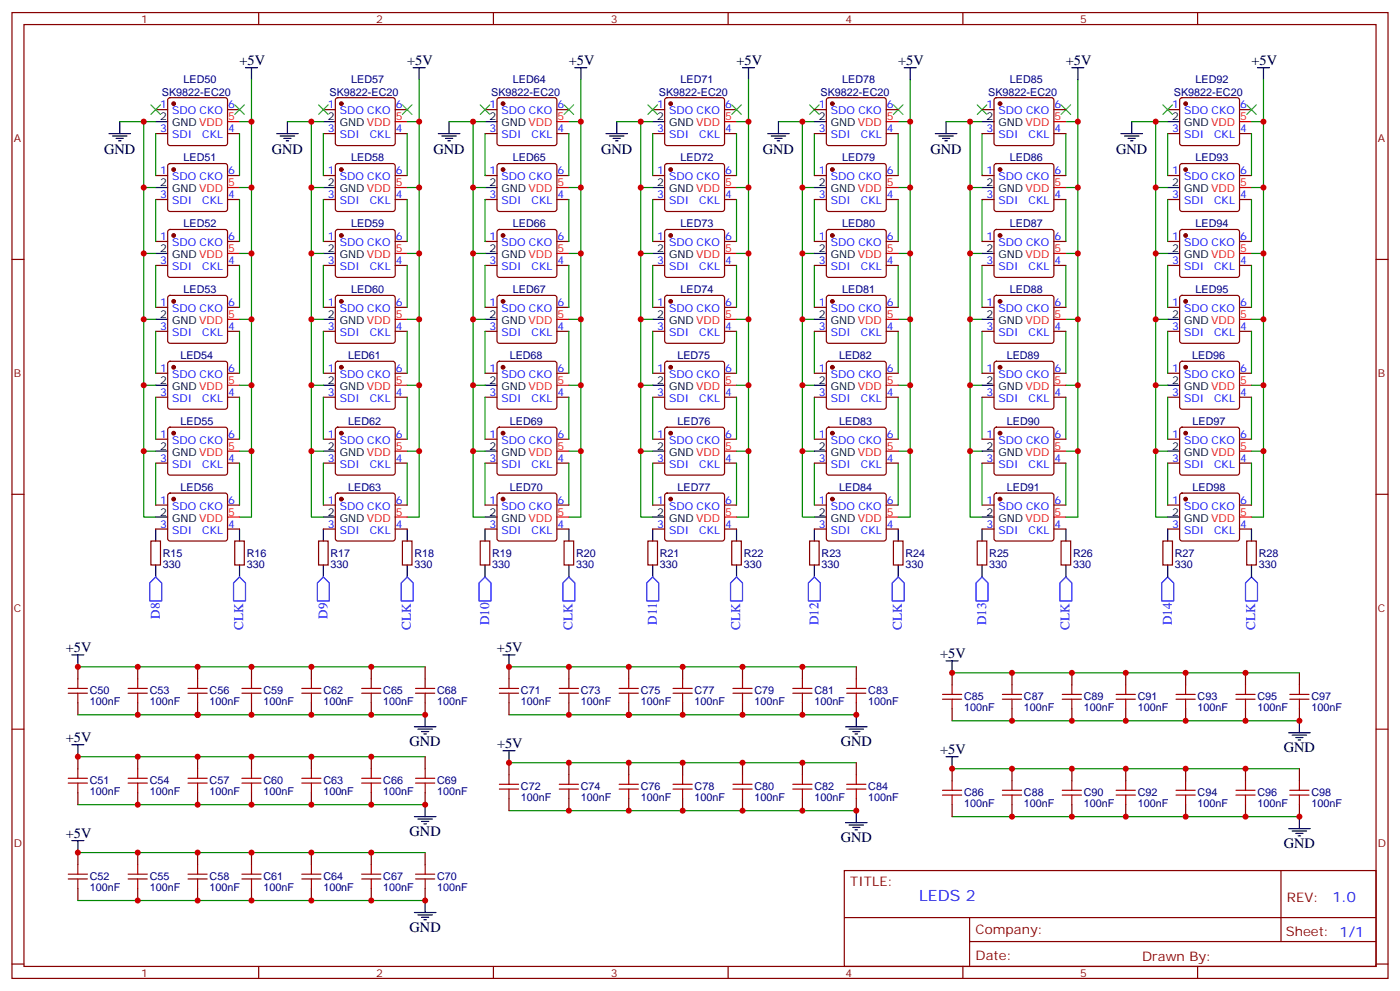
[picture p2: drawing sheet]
<svg xmlns="http://www.w3.org/2000/svg" width="412mm" height="292mm" viewBox="0 0 412 292" stroke-linecap="round" stroke-linejoin="round" font-family="sans-serif">
<defs><g id="words">
<text font-size="4.6" fill="#00f" x="270.8" y="265.3">LEDS 2</text>
<g font-size="4.2">
<text x="70.6" y="19.2">+5V</text>
<text x="119.9" y="19.2">+5V</text>
<text x="167.6" y="19.2">+5V</text>
<text x="217" y="19.2">+5V</text>
<text x="264.6" y="19.2">+5V</text>
<text x="314" y="19.2">+5V</text>
<text x="368.7" y="19.2">+5V</text>
<text x="30.7" y="45.4">GND</text>
<text x="80.1" y="45.4">GND</text>
<text x="127.7" y="45.4">GND</text>
<text x="177.1" y="45.4">GND</text>
<text x="224.7" y="45.4">GND</text>
<text x="274.1" y="45.4">GND</text>
<text x="328.8" y="45.4">GND</text>
<text x="19.4" y="192.1">+5V</text>
<text x="146.4" y="192.1">+5V</text>
<text x="276.9" y="193.9">+5V</text>
<text x="19.4" y="218.5">+5V</text>
<text x="120.6" y="219.6">GND</text>
<text x="146.4" y="220.3">+5V</text>
<text x="247.6" y="219.6">GND</text>
<text x="378.2" y="221.4">GND</text>
<text x="276.9" y="222.1">+5V</text>
<text x="19.4" y="246.8">+5V</text>
<text x="120.7" y="246.1">GND</text>
<text x="247.7" y="247.8">GND</text>
<text x="378.2" y="249.6">GND</text>
<text x="120.7" y="274.3">GND</text>
</g>
<text font-size="4.2" fill="#00f" x="392.5" y="265.6">1.0</text>
<g font-size="3.9" fill="#00f">
<text x="47.1" y="182.2" transform="rotate(-90 47.1 182.2)">D8</text>
<text x="71.6" y="185.4" transform="rotate(-90 71.6 185.4)">CLK</text>
<text x="96.5" y="182.2" transform="rotate(-90 96.5 182.2)">D9</text>
<text x="121" y="185.4" transform="rotate(-90 121 185.4)">CLK</text>
<text x="144.1" y="184.1" transform="rotate(-90 144.1 184.1)">D10</text>
<text x="168.6" y="185.4" transform="rotate(-90 168.6 185.4)">CLK</text>
<text x="193.5" y="184" transform="rotate(-90 193.5 184)">D11</text>
<text x="218" y="185.4" transform="rotate(-90 218 185.4)">CLK</text>
<text x="241.1" y="184.1" transform="rotate(-90 241.1 184.1)">D12</text>
<text x="265.6" y="185.4" transform="rotate(-90 265.6 185.4)">CLK</text>
<text x="290.5" y="184.1" transform="rotate(-90 290.5 184.1)">D13</text>
<text x="315" y="185.4" transform="rotate(-90 315 185.4)">CLK</text>
<text x="345.2" y="184.1" transform="rotate(-90 345.2 184.1)">D14</text>
<text x="369.7" y="185.4" transform="rotate(-90 369.7 185.4)">CLK</text>
</g>
<g font-size="3.9" fill="#800">
<text x="250.5" y="260.9">TITLE:</text>
<text x="379.1" y="265.6">REV:</text>
<text x="287.4" y="275.1">Company:</text>
<text x="378.7" y="275.7">Sheet: 1/1</text>
<text x="287.4" y="282.8">Date:</text>
<text x="336.4" y="282.8">Drawn By:</text>
</g>
<g font-size="3.2" fill="#800">
<text x="41.6" y="6.7">1</text>
<text x="110.8" y="6.7">2</text>
<text x="179.9" y="6.7">3</text>
<text x="249.1" y="6.7">4</text>
<text x="318.2" y="6.7">5</text>
<text x="4.1" y="41.8">A</text>
<text x="405.9" y="41.8">A</text>
<text x="4.1" y="110.9">B</text>
<text x="405.9" y="110.9">B</text>
<text x="4.1" y="180.1">C</text>
<text x="405.9" y="180.1">C</text>
<text x="4.1" y="249.2">D</text>
<text x="405.9" y="249.2">D</text>
<text x="41.6" y="287.5">1</text>
<text x="110.8" y="287.5">2</text>
<text x="179.9" y="287.5">3</text>
<text x="249.1" y="287.5">4</text>
<text x="318.2" y="287.5">5</text>
</g>
<g font-size="3.2" fill="#000080">
<text x="47.7" y="28.2">SK9822-EC20</text>
<text x="54.1" y="24.6">LED50</text>
<text x="97.1" y="28.2">SK9822-EC20</text>
<text x="103.5" y="24.6">LED57</text>
<text x="144.7" y="28.2">SK9822-EC20</text>
<text x="151.1" y="24.6">LED64</text>
<text x="194.1" y="28.2">SK9822-EC20</text>
<text x="200.5" y="24.6">LED71</text>
<text x="241.7" y="28.2">SK9822-EC20</text>
<text x="248.1" y="24.6">LED78</text>
<text x="291.1" y="28.2">SK9822-EC20</text>
<text x="297.5" y="24.6">LED85</text>
<text x="345.8" y="28.2">SK9822-EC20</text>
<text x="352.2" y="24.6">LED92</text>
<text x="54.1" y="47.5">LED51</text>
<text x="103.5" y="47.5">LED58</text>
<text x="151.1" y="47.5">LED65</text>
<text x="200.5" y="47.5">LED72</text>
<text x="248.1" y="47.5">LED79</text>
<text x="297.5" y="47.5">LED86</text>
<text x="352.2" y="47.5">LED93</text>
<text x="54.1" y="66.9">LED52</text>
<text x="103.5" y="66.9">LED59</text>
<text x="151.1" y="66.9">LED66</text>
<text x="200.5" y="66.9">LED73</text>
<text x="248.1" y="66.9">LED80</text>
<text x="297.5" y="66.9">LED87</text>
<text x="352.2" y="66.9">LED94</text>
<text x="54.1" y="86.3">LED53</text>
<text x="103.5" y="86.3">LED60</text>
<text x="151.1" y="86.3">LED67</text>
<text x="200.5" y="86.3">LED74</text>
<text x="248.1" y="86.3">LED81</text>
<text x="297.5" y="86.3">LED88</text>
<text x="352.2" y="86.3">LED95</text>
<text x="53.1" y="105.7">LED54</text>
<text x="102.5" y="105.7">LED61</text>
<text x="150.1" y="105.7">LED68</text>
<text x="199.5" y="105.7">LED75</text>
<text x="247.2" y="105.7">LED82</text>
<text x="296.5" y="105.7">LED89</text>
<text x="351.2" y="105.7">LED96</text>
<text x="53.2" y="125.1">LED55</text>
<text x="102.6" y="125.1">LED62</text>
<text x="150.2" y="125.1">LED69</text>
<text x="199.6" y="125.1">LED76</text>
<text x="247.2" y="125.1">LED83</text>
<text x="296.6" y="125.1">LED90</text>
<text x="351.3" y="125.1">LED97</text>
<text x="53.2" y="144.6">LED56</text>
<text x="102.6" y="144.6">LED63</text>
<text x="150.2" y="144.6">LED70</text>
<text x="199.6" y="144.6">LED77</text>
<text x="247.2" y="144.6">LED84</text>
<text x="296.6" y="144.6">LED91</text>
<text x="351.3" y="144.6">LED98</text>
<text x="48" y="167.1">330</text>
<text x="48" y="164">R15</text>
<text x="72.7" y="167.1">330</text>
<text x="72.7" y="164">R16</text>
<text x="97.4" y="167.1">330</text>
<text x="97.4" y="164">R17</text>
<text x="122.1" y="167.1">330</text>
<text x="122.1" y="164">R18</text>
<text x="145" y="167.1">330</text>
<text x="145" y="164">R19</text>
<text x="169.7" y="167.1">330</text>
<text x="169.7" y="164">R20</text>
<text x="194.4" y="167.1">330</text>
<text x="194.4" y="164">R21</text>
<text x="219.1" y="167.1">330</text>
<text x="219.1" y="164">R22</text>
<text x="242" y="167.1">330</text>
<text x="242" y="164">R23</text>
<text x="266.7" y="167.1">330</text>
<text x="266.7" y="164">R24</text>
<text x="291.4" y="167.1">330</text>
<text x="291.4" y="164">R25</text>
<text x="316.1" y="167.1">330</text>
<text x="316.1" y="164">R26</text>
<text x="346.1" y="167.1">330</text>
<text x="346.1" y="164">R27</text>
<text x="370.8" y="167.1">330</text>
<text x="370.8" y="164">R28</text>
<text x="26.5" y="207.6">100nF</text>
<text x="26.5" y="204.4">C50</text>
<text x="44.1" y="207.6">100nF</text>
<text x="44.1" y="204.4">C53</text>
<text x="61.7" y="207.6">100nF</text>
<text x="61.7" y="204.4">C56</text>
<text x="77.6" y="207.6">100nF</text>
<text x="77.6" y="204.4">C59</text>
<text x="95.2" y="207.6">100nF</text>
<text x="95.2" y="204.4">C62</text>
<text x="112.9" y="207.6">100nF</text>
<text x="112.9" y="204.4">C65</text>
<text x="128.8" y="207.6">100nF</text>
<text x="128.8" y="204.4">C68</text>
<text x="153.5" y="207.6">100nF</text>
<text x="153.5" y="204.4">C71</text>
<text x="171.1" y="207.6">100nF</text>
<text x="171.1" y="204.4">C73</text>
<text x="188.7" y="207.6">100nF</text>
<text x="188.7" y="204.4">C75</text>
<text x="204.6" y="207.6">100nF</text>
<text x="204.6" y="204.4">C77</text>
<text x="222.2" y="207.6">100nF</text>
<text x="222.2" y="204.4">C79</text>
<text x="239.9" y="207.6">100nF</text>
<text x="239.9" y="204.4">C81</text>
<text x="255.8" y="207.6">100nF</text>
<text x="255.8" y="204.4">C83</text>
<text x="284" y="209.4">100nF</text>
<text x="284" y="206.2">C85</text>
<text x="301.6" y="209.4">100nF</text>
<text x="301.6" y="206.2">C87</text>
<text x="319.3" y="209.4">100nF</text>
<text x="319.3" y="206.2">C89</text>
<text x="335.1" y="209.4">100nF</text>
<text x="335.1" y="206.2">C91</text>
<text x="352.8" y="209.4">100nF</text>
<text x="352.8" y="206.2">C93</text>
<text x="370.4" y="209.4">100nF</text>
<text x="370.4" y="206.2">C95</text>
<text x="386.3" y="209.4">100nF</text>
<text x="386.3" y="206.2">C97</text>
<text x="26.5" y="230.9">C51</text>
<text x="44.1" y="230.9">C54</text>
<text x="61.7" y="230.9">C57</text>
<text x="77.6" y="230.9">C60</text>
<text x="95.2" y="230.9">C63</text>
<text x="112.9" y="230.9">C66</text>
<text x="128.8" y="230.9">C69</text>
<text x="153.5" y="232.7">C72</text>
<text x="171.1" y="232.7">C74</text>
<text x="188.7" y="232.7">C76</text>
<text x="204.6" y="232.7">C78</text>
<text x="222.2" y="232.7">C80</text>
<text x="239.9" y="232.7">C82</text>
<text x="255.8" y="232.7">C84</text>
<text x="26.5" y="234.1">100nF</text>
<text x="44.1" y="234.1">100nF</text>
<text x="61.7" y="234.1">100nF</text>
<text x="77.6" y="234.1">100nF</text>
<text x="95.2" y="234.1">100nF</text>
<text x="112.9" y="234.1">100nF</text>
<text x="128.8" y="234.1">100nF</text>
<text x="153.5" y="235.8">100nF</text>
<text x="171.1" y="235.8">100nF</text>
<text x="188.7" y="235.8">100nF</text>
<text x="204.6" y="235.8">100nF</text>
<text x="222.2" y="235.8">100nF</text>
<text x="239.9" y="235.8">100nF</text>
<text x="255.8" y="235.8">100nF</text>
<text x="284" y="237.6">100nF</text>
<text x="284" y="234.4">C86</text>
<text x="301.6" y="237.6">100nF</text>
<text x="301.6" y="234.4">C88</text>
<text x="319.3" y="237.6">100nF</text>
<text x="319.3" y="234.4">C90</text>
<text x="335.1" y="237.6">100nF</text>
<text x="335.1" y="234.4">C92</text>
<text x="352.8" y="237.6">100nF</text>
<text x="352.8" y="234.4">C94</text>
<text x="370.4" y="237.6">100nF</text>
<text x="370.4" y="234.4">C96</text>
<text x="386.3" y="237.6">100nF</text>
<text x="386.3" y="234.4">C98</text>
<text x="26.5" y="262.3">100nF</text>
<text x="26.5" y="259.1">C52</text>
<text x="44.1" y="262.3">100nF</text>
<text x="44.1" y="259.1">C55</text>
<text x="61.7" y="262.3">100nF</text>
<text x="61.7" y="259.1">C58</text>
<text x="77.6" y="262.3">100nF</text>
<text x="77.6" y="259.1">C61</text>
<text x="95.2" y="262.3">100nF</text>
<text x="95.2" y="259.1">C64</text>
<text x="112.9" y="262.3">100nF</text>
<text x="112.9" y="259.1">C67</text>
<text x="128.8" y="262.3">100nF</text>
<text x="128.8" y="259.1">C70</text>
</g>
<g font-size="3.2">
<text x="47.2" y="35.5">2</text>
<text x="96.6" y="35.5">2</text>
<text x="144.2" y="35.5">2</text>
<text x="193.6" y="35.5">2</text>
<text x="241.2" y="35.5">2</text>
<text x="290.6" y="35.5">2</text>
<text x="345.3" y="35.5">2</text>
<text x="50.7" y="37.2">GND VDD</text>
<text x="100.1" y="37.2">GND VDD</text>
<text x="147.7" y="37.2">GND VDD</text>
<text x="197.1" y="37.2">GND VDD</text>
<text x="244.7" y="37.2">GND VDD</text>
<text x="294.1" y="37.2">GND VDD</text>
<text x="348.8" y="37.2">GND VDD</text>
<text x="47.2" y="54.9">2</text>
<text x="50.7" y="56.6">GND VDD</text>
<text x="96.6" y="54.9">2</text>
<text x="100.1" y="56.6">GND VDD</text>
<text x="144.2" y="54.9">2</text>
<text x="147.7" y="56.6">GND VDD</text>
<text x="193.6" y="54.9">2</text>
<text x="197.1" y="56.6">GND VDD</text>
<text x="241.2" y="54.9">2</text>
<text x="244.7" y="56.6">GND VDD</text>
<text x="290.6" y="54.9">2</text>
<text x="294.1" y="56.6">GND VDD</text>
<text x="345.3" y="54.9">2</text>
<text x="348.8" y="56.6">GND VDD</text>
<text x="47.2" y="74.3">2</text>
<text x="50.7" y="76">GND VDD</text>
<text x="96.6" y="74.3">2</text>
<text x="100.1" y="76">GND VDD</text>
<text x="144.2" y="74.3">2</text>
<text x="147.7" y="76">GND VDD</text>
<text x="193.6" y="74.3">2</text>
<text x="197.1" y="76">GND VDD</text>
<text x="241.2" y="74.3">2</text>
<text x="244.7" y="76">GND VDD</text>
<text x="290.6" y="74.3">2</text>
<text x="294.1" y="76">GND VDD</text>
<text x="345.3" y="74.3">2</text>
<text x="348.8" y="76">GND VDD</text>
<text x="47.2" y="93.7">2</text>
<text x="50.7" y="95.4">GND VDD</text>
<text x="96.6" y="93.7">2</text>
<text x="100.1" y="95.4">GND VDD</text>
<text x="144.2" y="93.7">2</text>
<text x="147.7" y="95.4">GND VDD</text>
<text x="193.6" y="93.7">2</text>
<text x="197.1" y="95.4">GND VDD</text>
<text x="241.2" y="93.7">2</text>
<text x="244.7" y="95.4">GND VDD</text>
<text x="290.6" y="93.7">2</text>
<text x="294.1" y="95.4">GND VDD</text>
<text x="345.3" y="93.7">2</text>
<text x="348.8" y="95.4">GND VDD</text>
<text x="47.2" y="113.1">2</text>
<text x="96.6" y="113.1">2</text>
<text x="144.2" y="113.1">2</text>
<text x="193.6" y="113.1">2</text>
<text x="241.2" y="113.1">2</text>
<text x="290.6" y="113.1">2</text>
<text x="345.3" y="113.1">2</text>
<text x="50.7" y="114.8">GND VDD</text>
<text x="100.1" y="114.8">GND VDD</text>
<text x="147.7" y="114.8">GND VDD</text>
<text x="197.1" y="114.8">GND VDD</text>
<text x="244.7" y="114.8">GND VDD</text>
<text x="294.1" y="114.8">GND VDD</text>
<text x="348.8" y="114.8">GND VDD</text>
<text x="47.2" y="132.5">2</text>
<text x="50.7" y="134.2">GND VDD</text>
<text x="96.6" y="132.5">2</text>
<text x="100.1" y="134.2">GND VDD</text>
<text x="144.2" y="132.5">2</text>
<text x="147.7" y="134.2">GND VDD</text>
<text x="193.6" y="132.5">2</text>
<text x="197.1" y="134.2">GND VDD</text>
<text x="241.2" y="132.5">2</text>
<text x="244.7" y="134.2">GND VDD</text>
<text x="290.6" y="132.5">2</text>
<text x="294.1" y="134.2">GND VDD</text>
<text x="345.3" y="132.5">2</text>
<text x="348.8" y="134.2">GND VDD</text>
<text x="47.2" y="151.9">2</text>
<text x="50.7" y="153.6">GND VDD</text>
<text x="96.6" y="151.9">2</text>
<text x="100.1" y="153.6">GND VDD</text>
<text x="144.2" y="151.9">2</text>
<text x="147.7" y="153.6">GND VDD</text>
<text x="193.6" y="151.9">2</text>
<text x="197.1" y="153.6">GND VDD</text>
<text x="241.2" y="151.9">2</text>
<text x="244.7" y="153.6">GND VDD</text>
<text x="290.6" y="151.9">2</text>
<text x="294.1" y="153.6">GND VDD</text>
<text x="345.3" y="151.9">2</text>
<text x="348.8" y="153.6">GND VDD</text>
</g>
<g font-size="3.2" fill="#00f">
<text x="47.2" y="31.9">1</text>
<text x="50.7" y="33.7">SDO CKO</text>
<text x="67.2" y="31.9">6</text>
<text x="96.6" y="31.9">1</text>
<text x="100.1" y="33.7">SDO CKO</text>
<text x="116.6" y="31.9">6</text>
<text x="144.2" y="31.9">1</text>
<text x="147.7" y="33.7">SDO CKO</text>
<text x="164.2" y="31.9">6</text>
<text x="193.6" y="31.9">1</text>
<text x="197.1" y="33.7">SDO CKO</text>
<text x="213.6" y="31.9">6</text>
<text x="241.2" y="31.9">1</text>
<text x="244.7" y="33.7">SDO CKO</text>
<text x="261.2" y="31.9">6</text>
<text x="290.6" y="31.9">1</text>
<text x="294.1" y="33.7">SDO CKO</text>
<text x="310.6" y="31.9">6</text>
<text x="345.3" y="31.9">1</text>
<text x="348.8" y="33.7">SDO CKO</text>
<text x="365.3" y="31.9">6</text>
<text x="47.2" y="39">3</text>
<text x="50.7" y="40.7">SDI</text>
<text x="59.5" y="40.7">CKL</text>
<text x="67.2" y="39">4</text>
<text x="96.6" y="39">3</text>
<text x="100.1" y="40.7">SDI</text>
<text x="108.9" y="40.7">CKL</text>
<text x="116.6" y="39">4</text>
<text x="144.2" y="39">3</text>
<text x="147.7" y="40.7">SDI</text>
<text x="156.6" y="40.7">CKL</text>
<text x="164.2" y="39">4</text>
<text x="193.6" y="39">3</text>
<text x="197.1" y="40.7">SDI</text>
<text x="205.9" y="40.7">CKL</text>
<text x="213.6" y="39">4</text>
<text x="241.2" y="39">3</text>
<text x="244.7" y="40.7">SDI</text>
<text x="253.6" y="40.7">CKL</text>
<text x="261.2" y="39">4</text>
<text x="290.6" y="39">3</text>
<text x="294.1" y="40.7">SDI</text>
<text x="303" y="40.7">CKL</text>
<text x="310.6" y="39">4</text>
<text x="345.3" y="39">3</text>
<text x="348.8" y="40.7">SDI</text>
<text x="357.6" y="40.7">CKL</text>
<text x="365.3" y="39">4</text>
<text x="47.2" y="51.3">1</text>
<text x="50.7" y="53.1">SDO CKO</text>
<text x="67.2" y="51.3">6</text>
<text x="96.6" y="51.3">1</text>
<text x="100.1" y="53.1">SDO CKO</text>
<text x="116.6" y="51.3">6</text>
<text x="144.2" y="51.3">1</text>
<text x="147.7" y="53.1">SDO CKO</text>
<text x="164.2" y="51.3">6</text>
<text x="193.6" y="51.3">1</text>
<text x="197.1" y="53.1">SDO CKO</text>
<text x="213.6" y="51.3">6</text>
<text x="241.2" y="51.3">1</text>
<text x="244.7" y="53.1">SDO CKO</text>
<text x="261.2" y="51.3">6</text>
<text x="290.6" y="51.3">1</text>
<text x="294.1" y="53.1">SDO CKO</text>
<text x="310.6" y="51.3">6</text>
<text x="345.3" y="51.3">1</text>
<text x="348.8" y="53.1">SDO CKO</text>
<text x="365.3" y="51.3">6</text>
<text x="47.2" y="58.4">3</text>
<text x="67.2" y="58.4">4</text>
<text x="96.6" y="58.4">3</text>
<text x="116.6" y="58.4">4</text>
<text x="144.2" y="58.4">3</text>
<text x="164.2" y="58.4">4</text>
<text x="193.6" y="58.4">3</text>
<text x="213.6" y="58.4">4</text>
<text x="241.2" y="58.4">3</text>
<text x="261.2" y="58.4">4</text>
<text x="290.6" y="58.4">3</text>
<text x="310.6" y="58.4">4</text>
<text x="345.3" y="58.4">3</text>
<text x="365.3" y="58.4">4</text>
<text x="50.7" y="60.1">SDI</text>
<text x="59.5" y="60.1">CKL</text>
<text x="100.1" y="60.1">SDI</text>
<text x="108.9" y="60.1">CKL</text>
<text x="147.7" y="60.1">SDI</text>
<text x="156.6" y="60.1">CKL</text>
<text x="197.1" y="60.1">SDI</text>
<text x="205.9" y="60.1">CKL</text>
<text x="244.7" y="60.1">SDI</text>
<text x="253.6" y="60.1">CKL</text>
<text x="294.1" y="60.1">SDI</text>
<text x="303" y="60.1">CKL</text>
<text x="348.8" y="60.1">SDI</text>
<text x="357.6" y="60.1">CKL</text>
<text x="47.2" y="70.7">1</text>
<text x="67.2" y="70.7">6</text>
<text x="96.6" y="70.7">1</text>
<text x="116.6" y="70.7">6</text>
<text x="144.2" y="70.7">1</text>
<text x="164.2" y="70.7">6</text>
<text x="193.6" y="70.7">1</text>
<text x="213.6" y="70.7">6</text>
<text x="241.2" y="70.7">1</text>
<text x="261.2" y="70.7">6</text>
<text x="290.6" y="70.7">1</text>
<text x="310.6" y="70.7">6</text>
<text x="345.3" y="70.7">1</text>
<text x="365.3" y="70.7">6</text>
<text x="47.2" y="77.8">3</text>
<text x="50.7" y="72.5">SDO CKO</text>
<text x="67.2" y="77.8">4</text>
<text x="96.6" y="77.8">3</text>
<text x="100.1" y="72.5">SDO CKO</text>
<text x="116.6" y="77.8">4</text>
<text x="144.2" y="77.8">3</text>
<text x="147.7" y="72.5">SDO CKO</text>
<text x="164.2" y="77.8">4</text>
<text x="193.6" y="77.8">3</text>
<text x="197.1" y="72.5">SDO CKO</text>
<text x="213.6" y="77.8">4</text>
<text x="241.2" y="77.8">3</text>
<text x="244.7" y="72.5">SDO CKO</text>
<text x="261.2" y="77.8">4</text>
<text x="290.6" y="77.8">3</text>
<text x="294.1" y="72.5">SDO CKO</text>
<text x="310.6" y="77.8">4</text>
<text x="345.3" y="77.8">3</text>
<text x="348.8" y="72.5">SDO CKO</text>
<text x="365.3" y="77.8">4</text>
<text x="50.7" y="79.6">SDI</text>
<text x="59.5" y="79.6">CKL</text>
<text x="100.1" y="79.6">SDI</text>
<text x="108.9" y="79.6">CKL</text>
<text x="147.7" y="79.6">SDI</text>
<text x="156.6" y="79.6">CKL</text>
<text x="197.1" y="79.6">SDI</text>
<text x="205.9" y="79.6">CKL</text>
<text x="244.7" y="79.6">SDI</text>
<text x="253.6" y="79.6">CKL</text>
<text x="294.1" y="79.6">SDI</text>
<text x="303" y="79.6">CKL</text>
<text x="348.8" y="79.6">SDI</text>
<text x="357.6" y="79.6">CKL</text>
<text x="47.2" y="90.1">1</text>
<text x="50.7" y="91.9">SDO CKO</text>
<text x="67.2" y="90.1">6</text>
<text x="96.6" y="90.1">1</text>
<text x="100.1" y="91.9">SDO CKO</text>
<text x="116.6" y="90.1">6</text>
<text x="144.2" y="90.1">1</text>
<text x="147.7" y="91.9">SDO CKO</text>
<text x="164.2" y="90.1">6</text>
<text x="193.6" y="90.1">1</text>
<text x="197.1" y="91.9">SDO CKO</text>
<text x="213.6" y="90.1">6</text>
<text x="241.2" y="90.1">1</text>
<text x="244.7" y="91.9">SDO CKO</text>
<text x="261.2" y="90.1">6</text>
<text x="290.6" y="90.1">1</text>
<text x="294.1" y="91.9">SDO CKO</text>
<text x="310.6" y="90.1">6</text>
<text x="345.3" y="90.1">1</text>
<text x="348.8" y="91.9">SDO CKO</text>
<text x="365.3" y="90.1">6</text>
<text x="47.2" y="97.2">3</text>
<text x="50.7" y="99">SDI</text>
<text x="59.5" y="99">CKL</text>
<text x="67.2" y="97.2">4</text>
<text x="96.6" y="97.2">3</text>
<text x="100.1" y="99">SDI</text>
<text x="108.9" y="99">CKL</text>
<text x="116.6" y="97.2">4</text>
<text x="144.2" y="97.2">3</text>
<text x="147.7" y="99">SDI</text>
<text x="156.6" y="99">CKL</text>
<text x="164.2" y="97.2">4</text>
<text x="193.6" y="97.2">3</text>
<text x="197.1" y="99">SDI</text>
<text x="205.9" y="99">CKL</text>
<text x="213.6" y="97.2">4</text>
<text x="241.2" y="97.2">3</text>
<text x="244.7" y="99">SDI</text>
<text x="253.6" y="99">CKL</text>
<text x="261.2" y="97.2">4</text>
<text x="290.6" y="97.2">3</text>
<text x="294.1" y="99">SDI</text>
<text x="303" y="99">CKL</text>
<text x="310.6" y="97.2">4</text>
<text x="345.3" y="97.2">3</text>
<text x="348.8" y="99">SDI</text>
<text x="357.6" y="99">CKL</text>
<text x="365.3" y="97.2">4</text>
<text x="47.2" y="109.5">1</text>
<text x="50.7" y="111.3">SDO CKO</text>
<text x="67.2" y="109.5">6</text>
<text x="96.6" y="109.5">1</text>
<text x="100.1" y="111.3">SDO CKO</text>
<text x="116.6" y="109.5">6</text>
<text x="144.2" y="109.5">1</text>
<text x="147.7" y="111.3">SDO CKO</text>
<text x="164.2" y="109.5">6</text>
<text x="193.6" y="109.5">1</text>
<text x="197.1" y="111.3">SDO CKO</text>
<text x="213.6" y="109.5">6</text>
<text x="241.2" y="109.5">1</text>
<text x="244.7" y="111.3">SDO CKO</text>
<text x="261.2" y="109.5">6</text>
<text x="290.6" y="109.5">1</text>
<text x="294.1" y="111.3">SDO CKO</text>
<text x="310.6" y="109.5">6</text>
<text x="345.3" y="109.5">1</text>
<text x="348.8" y="111.3">SDO CKO</text>
<text x="365.3" y="109.5">6</text>
<text x="47.2" y="116.6">3</text>
<text x="50.7" y="118.4">SDI</text>
<text x="59.5" y="118.4">CKL</text>
<text x="67.2" y="116.6">4</text>
<text x="96.6" y="116.6">3</text>
<text x="100.1" y="118.4">SDI</text>
<text x="108.9" y="118.4">CKL</text>
<text x="116.6" y="116.6">4</text>
<text x="144.2" y="116.6">3</text>
<text x="147.7" y="118.4">SDI</text>
<text x="156.6" y="118.4">CKL</text>
<text x="164.2" y="116.6">4</text>
<text x="193.6" y="116.6">3</text>
<text x="197.1" y="118.4">SDI</text>
<text x="205.9" y="118.4">CKL</text>
<text x="213.6" y="116.6">4</text>
<text x="241.2" y="116.6">3</text>
<text x="244.7" y="118.4">SDI</text>
<text x="253.6" y="118.4">CKL</text>
<text x="261.2" y="116.6">4</text>
<text x="290.6" y="116.6">3</text>
<text x="294.1" y="118.4">SDI</text>
<text x="303" y="118.4">CKL</text>
<text x="310.6" y="116.6">4</text>
<text x="345.3" y="116.6">3</text>
<text x="348.8" y="118.4">SDI</text>
<text x="357.6" y="118.4">CKL</text>
<text x="365.3" y="116.6">4</text>
<text x="47.2" y="128.9">1</text>
<text x="50.7" y="130.7">SDO CKO</text>
<text x="67.2" y="128.9">6</text>
<text x="96.6" y="128.9">1</text>
<text x="100.1" y="130.7">SDO CKO</text>
<text x="116.6" y="128.9">6</text>
<text x="144.2" y="128.9">1</text>
<text x="147.7" y="130.7">SDO CKO</text>
<text x="164.2" y="128.9">6</text>
<text x="193.6" y="128.9">1</text>
<text x="197.1" y="130.7">SDO CKO</text>
<text x="213.6" y="128.9">6</text>
<text x="241.2" y="128.9">1</text>
<text x="244.7" y="130.7">SDO CKO</text>
<text x="261.2" y="128.9">6</text>
<text x="290.6" y="128.9">1</text>
<text x="294.1" y="130.7">SDO CKO</text>
<text x="310.6" y="128.9">6</text>
<text x="345.3" y="128.9">1</text>
<text x="348.8" y="130.7">SDO CKO</text>
<text x="365.3" y="128.9">6</text>
<text x="47.2" y="136">3</text>
<text x="50.7" y="137.8">SDI</text>
<text x="59.5" y="137.8">CKL</text>
<text x="67.2" y="136">4</text>
<text x="96.6" y="136">3</text>
<text x="100.1" y="137.8">SDI</text>
<text x="108.9" y="137.8">CKL</text>
<text x="116.6" y="136">4</text>
<text x="144.2" y="136">3</text>
<text x="147.7" y="137.8">SDI</text>
<text x="156.6" y="137.8">CKL</text>
<text x="164.2" y="136">4</text>
<text x="193.6" y="136">3</text>
<text x="197.1" y="137.8">SDI</text>
<text x="205.9" y="137.8">CKL</text>
<text x="213.6" y="136">4</text>
<text x="241.2" y="136">3</text>
<text x="244.7" y="137.8">SDI</text>
<text x="253.6" y="137.8">CKL</text>
<text x="261.2" y="136">4</text>
<text x="290.6" y="136">3</text>
<text x="294.1" y="137.8">SDI</text>
<text x="303" y="137.8">CKL</text>
<text x="310.6" y="136">4</text>
<text x="345.3" y="136">3</text>
<text x="348.8" y="137.8">SDI</text>
<text x="357.6" y="137.8">CKL</text>
<text x="365.3" y="136">4</text>
<text x="47.2" y="148.3">1</text>
<text x="67.2" y="148.3">6</text>
<text x="96.6" y="148.3">1</text>
<text x="116.6" y="148.3">6</text>
<text x="144.2" y="148.3">1</text>
<text x="164.2" y="148.3">6</text>
<text x="193.6" y="148.3">1</text>
<text x="213.6" y="148.3">6</text>
<text x="241.2" y="148.3">1</text>
<text x="261.2" y="148.3">6</text>
<text x="290.6" y="148.3">1</text>
<text x="310.6" y="148.3">6</text>
<text x="345.3" y="148.3">1</text>
<text x="365.3" y="148.3">6</text>
<text x="47.2" y="155.4">3</text>
<text x="50.7" y="150.1">SDO CKO</text>
<text x="67.2" y="155.4">4</text>
<text x="96.6" y="155.4">3</text>
<text x="100.1" y="150.1">SDO CKO</text>
<text x="116.6" y="155.4">4</text>
<text x="144.2" y="155.4">3</text>
<text x="147.7" y="150.1">SDO CKO</text>
<text x="164.2" y="155.4">4</text>
<text x="193.6" y="155.4">3</text>
<text x="197.1" y="150.1">SDO CKO</text>
<text x="213.6" y="155.4">4</text>
<text x="241.2" y="155.4">3</text>
<text x="244.7" y="150.1">SDO CKO</text>
<text x="261.2" y="155.4">4</text>
<text x="290.6" y="155.4">3</text>
<text x="294.1" y="150.1">SDO CKO</text>
<text x="310.6" y="155.4">4</text>
<text x="345.3" y="155.4">3</text>
<text x="348.8" y="150.1">SDO CKO</text>
<text x="365.3" y="155.4">4</text>
<text x="50.7" y="157.2">SDI</text>
<text x="59.5" y="157.2">CKL</text>
<text x="100.1" y="157.2">SDI</text>
<text x="108.9" y="157.2">CKL</text>
<text x="147.7" y="157.2">SDI</text>
<text x="156.6" y="157.2">CKL</text>
<text x="197.1" y="157.2">SDI</text>
<text x="205.9" y="157.2">CKL</text>
<text x="244.7" y="157.2">SDI</text>
<text x="253.6" y="157.2">CKL</text>
<text x="294.1" y="157.2">SDI</text>
<text x="303" y="157.2">CKL</text>
<text x="348.8" y="157.2">SDI</text>
<text x="357.6" y="157.2">CKL</text>
</g>
<g font-size="3.2" fill="#f00">
<text x="67.2" y="35.5">5</text>
<text x="116.6" y="35.5">5</text>
<text x="164.2" y="35.5">5</text>
<text x="213.6" y="35.5">5</text>
<text x="261.2" y="35.5">5</text>
<text x="310.6" y="35.5">5</text>
<text x="365.3" y="35.5">5</text>
<text x="67.2" y="54.9">5</text>
<text x="116.6" y="54.9">5</text>
<text x="164.2" y="54.9">5</text>
<text x="213.6" y="54.9">5</text>
<text x="261.2" y="54.9">5</text>
<text x="310.6" y="54.9">5</text>
<text x="365.3" y="54.9">5</text>
<text x="67.2" y="74.3">5</text>
<text x="116.6" y="74.3">5</text>
<text x="164.2" y="74.3">5</text>
<text x="213.6" y="74.3">5</text>
<text x="261.2" y="74.3">5</text>
<text x="310.6" y="74.3">5</text>
<text x="365.3" y="74.3">5</text>
<text x="67.2" y="93.7">5</text>
<text x="116.6" y="93.7">5</text>
<text x="164.2" y="93.7">5</text>
<text x="213.6" y="93.7">5</text>
<text x="261.2" y="93.7">5</text>
<text x="310.6" y="93.7">5</text>
<text x="365.3" y="93.7">5</text>
<text x="67.2" y="113.1">5</text>
<text x="116.6" y="113.1">5</text>
<text x="164.2" y="113.1">5</text>
<text x="213.6" y="113.1">5</text>
<text x="261.2" y="113.1">5</text>
<text x="310.6" y="113.1">5</text>
<text x="365.3" y="113.1">5</text>
<text x="67.2" y="132.5">5</text>
<text x="116.6" y="132.5">5</text>
<text x="164.2" y="132.5">5</text>
<text x="213.6" y="132.5">5</text>
<text x="261.2" y="132.5">5</text>
<text x="310.6" y="132.5">5</text>
<text x="365.3" y="132.5">5</text>
<text x="67.2" y="151.9">5</text>
<text x="116.6" y="151.9">5</text>
<text x="164.2" y="151.9">5</text>
<text x="213.6" y="151.9">5</text>
<text x="261.2" y="151.9">5</text>
<text x="310.6" y="151.9">5</text>
<text x="365.3" y="151.9">5</text>
</g>
</g></defs>
<g fill="none" stroke="#870000" stroke-width=".35">
<path d="M3.5 3.7h405.4v284.3h-405.4zM7.1 7.2h398.2v277.3h-398.2zM76.2 3.7v3.5M145.3 3.7v3.5M214.5 3.7v3.5M283.6 3.7v3.5M352.8 3.7v3.5M45.9 32.3h3.5M45.9 39.3h3.5M49.6 29l.5-.2h16.2l.5 .2 .2 .5v12.7l-.2 .5-.5 .2h-16.2l-.5-.3-.2-.4v-12.7zM67 32.3h3.6M67 39.3h3.6"/>
<path d="M95.2 32.3h3.6M95.2 39.3h3.6M99 29l.5-.2h16.2l.5 .2 .2 .5v12.7l-.2 .5-.5 .2h-16.2l-.5-.3-.2-.4v-12.7zM116.4 32.3h3.5M116.4 39.3h3.5M142.9 32.3h3.5M142.9 39.3h3.5M146.6 29l.5-.2h16.2l.5 .2 .2 .5v12.7l-.2 .5-.5 .2h-16.2l-.5-.3-.2-.4v-12.7zM164 32.3h3.6M164 39.3h3.6M192.3 32.3h3.5M192.3 39.3h3.5"/>
<path d="M196 29l.5-.2h16.2l.5 .2 .2 .5v12.7l-.2 .5-.5 .2h-16.2l-.5-.3-.2-.4v-12.7zM213.4 32.3h3.6M213.4 39.3h3.6M239.9 32.3h3.5M239.9 39.3h3.5M243.7 29l.4-.2h16.2l.5 .2 .3 .5v12.7l-.3 .5-.5 .2h-16.2l-.5-.3-.2-.4v-12.7zM261.1 32.3h3.5M261.1 39.3h3.5M289.3 32.3h3.5M289.3 39.3h3.5M293 29l.5-.2h16.2l.5 .2 .2 .5v12.7l-.2 .5-.5 .2h-16.2l-.5-.3-.2-.4v-12.7zM310.4 32.3h3.6"/>
<path d="M310.4 39.3h3.6M344 32.3h3.5M344 39.3h3.5M347.7 29l.5-.2h16.2l.5 .2 .2 .5v12.7l-.2 .5-.5 .2h-16.2l-.5-.3-.2-.4v-12.7zM365.1 32.3h3.6M365.1 39.3h3.6M45.9 51.7h3.5M45.9 58.7h3.5M49.6 48.4l.5-.2h16.2l.5 .2 .2 .5v12.7l-.2 .5-.5 .2h-16.2l-.5-.3-.2-.4v-12.7zM67 51.7h3.6M67 58.7h3.6M95.2 51.7h3.6"/>
<path d="M95.2 58.7h3.6M99 48.4l.5-.2h16.2l.5 .2 .2 .5v12.7l-.2 .5-.5 .2h-16.2l-.5-.3-.2-.4v-12.7zM116.4 51.7h3.5M116.4 58.7h3.5M142.9 51.7h3.5M142.9 58.7h3.5M146.6 48.4l.5-.2h16.2l.5 .2 .2 .5v12.7l-.2 .5-.5 .2h-16.2l-.5-.3-.2-.4v-12.7zM164 51.7h3.6M164 58.7h3.6M192.3 51.7h3.5M192.3 58.7h3.5M196 48.4l.5-.2h16.2l.5 .2 .2 .5v12.7l-.2 .5-.5 .2h-16.2l-.5-.3-.2-.4v-12.7z"/>
<path d="M213.4 51.7h3.6M213.4 58.7h3.6M239.9 51.7h3.5M239.9 58.7h3.5M243.7 48.4l.4-.2h16.2l.5 .2 .3 .5v12.7l-.3 .5-.5 .2h-16.2l-.5-.3-.2-.4v-12.7zM261.1 51.7h3.5M261.1 58.7h3.5M289.3 51.7h3.5M289.3 58.7h3.5M293 48.4l.5-.2h16.2l.5 .2 .2 .5v12.7l-.2 .5-.5 .2h-16.2l-.5-.3-.2-.4v-12.7zM310.4 51.7h3.6M310.4 58.7h3.6"/>
<path d="M344 51.7h3.5M344 58.7h3.5M347.7 48.4l.5-.2h16.2l.5 .2 .2 .5v12.7l-.2 .5-.5 .2h-16.2l-.5-.3-.2-.4v-12.7zM365.1 51.7h3.6M365.1 58.7h3.6M3.5 76.4h3.6M45.9 71.1h3.5M45.9 78.1h3.5M49.6 67.8l.5-.2h16.2l.5 .2 .2 .5v12.7l-.2 .5-.5 .2h-16.2l-.5-.3-.2-.4v-12.7zM67 71.1h3.6M67 78.1h3.6M95.2 71.1h3.6"/>
<path d="M95.2 78.1h3.6M99 67.8l.5-.2h16.2l.5 .2 .2 .5v12.7l-.2 .5-.5 .2h-16.2l-.5-.3-.2-.4v-12.7zM116.4 71.1h3.5M116.4 78.1h3.5M142.9 71.1h3.5M142.9 78.1h3.5M146.6 67.8l.5-.2h16.2l.5 .2 .2 .5v12.7l-.2 .5-.5 .2h-16.2l-.5-.3-.2-.4v-12.7zM164 71.1h3.6M164 78.1h3.6M192.3 71.1h3.5M192.3 78.1h3.5M196 67.8l.5-.2h16.2l.5 .2 .2 .5v12.7l-.2 .5-.5 .2h-16.2l-.5-.3-.2-.4v-12.7z"/>
<path d="M213.4 71.1h3.6M213.4 78.1h3.6M239.9 71.1h3.5M239.9 78.1h3.5M243.7 67.8l.4-.2h16.2l.5 .2 .3 .5v12.7l-.3 .5-.5 .2h-16.2l-.5-.3-.2-.4v-12.7zM261.1 71.1h3.5M261.1 78.1h3.5M289.3 71.1h3.5M289.3 78.1h3.5M293 67.8l.5-.2h16.2l.5 .2 .2 .5v12.7l-.2 .5-.5 .2h-16.2l-.5-.3-.2-.4v-12.7zM310.4 71.1h3.6M310.4 78.1h3.6"/>
<path d="M344 71.1h3.5M344 78.1h3.5M347.7 67.8l.5-.2h16.2l.5 .2 .2 .5v12.7l-.2 .5-.5 .2h-16.2l-.5-.3-.2-.4v-12.7zM365.1 71.1h3.6M365.1 78.1h3.6M405.3 76.4h3.6M45.9 90.5h3.5M45.9 97.5h3.5M49.6 87.2l.5-.2h16.2l.5 .2 .2 .5v12.7l-.2 .5-.5 .2h-16.2l-.5-.3-.2-.4v-12.7zM67 90.5h3.6M67 97.5h3.6M95.2 90.5h3.6"/>
<path d="M95.2 97.5h3.6M99 87.2l.5-.2h16.2l.5 .2 .2 .5v12.7l-.2 .5-.5 .2h-16.2l-.5-.3-.2-.4v-12.7zM116.4 90.5h3.5M116.4 97.5h3.5M142.9 90.5h3.5M142.9 97.5h3.5M146.6 87.2l.5-.2h16.2l.5 .2 .2 .5v12.7l-.2 .5-.5 .2h-16.2l-.5-.3-.2-.4v-12.7zM164 90.5h3.6M164 97.5h3.6M192.3 90.5h3.5M192.3 97.5h3.5M196 87.2l.5-.2h16.2l.5 .2 .2 .5v12.7l-.2 .5-.5 .2h-16.2l-.5-.3-.2-.4v-12.7z"/>
<path d="M213.4 90.5h3.6M213.4 97.5h3.6M239.9 90.5h3.5M239.9 97.5h3.5M243.7 87.2l.4-.2h16.2l.5 .2 .3 .5v12.7l-.3 .5-.5 .2h-16.2l-.5-.3-.2-.4v-12.7zM261.1 90.5h3.5M261.1 97.5h3.5M289.3 90.5h3.5M289.3 97.5h3.5M293 87.2l.5-.2h16.2l.5 .2 .2 .5v12.7l-.2 .5-.5 .2h-16.2l-.5-.3-.2-.4v-12.7zM310.4 90.5h3.6M310.4 97.5h3.6"/>
<path d="M344 90.5h3.5M344 97.5h3.5M347.7 87.2l.5-.2h16.2l.5 .2 .2 .5v12.7l-.2 .5-.5 .2h-16.2l-.5-.3-.2-.4v-12.7zM365.1 90.5h3.6M365.1 97.5h3.6M45.9 109.9h3.5M45.9 116.9h3.5M49.6 106.6l.5-.2h16.2l.5 .2 .2 .5v12.7l-.2 .5-.5 .2h-16.2l-.5-.3-.2-.4v-12.7zM67 109.9h3.6M67 116.9h3.6M95.2 109.9h3.6M95.2 116.9h3.6"/>
<path d="M99 106.6l.5-.2h16.2l.5 .2 .2 .5v12.7l-.2 .5-.5 .2h-16.2l-.5-.3-.2-.4v-12.7zM116.4 109.9h3.5M116.4 116.9h3.5M142.9 109.9h3.5M142.9 116.9h3.5M146.6 106.6l.5-.2h16.2l.5 .2 .2 .5v12.7l-.2 .5-.5 .2h-16.2l-.5-.3-.2-.4v-12.7zM164 109.9h3.6M164 116.9h3.6M192.3 109.9h3.5M192.3 116.9h3.5M196 106.6l.5-.2h16.2l.5 .2 .2 .5v12.7l-.2 .5-.5 .2h-16.2l-.5-.3-.2-.4v-12.7zM213.4 109.9h3.6"/>
<path d="M213.4 116.9h3.6M239.9 109.9h3.5M239.9 116.9h3.5M243.7 106.6l.4-.2h16.2l.5 .2 .3 .5v12.7l-.3 .5-.5 .2h-16.2l-.5-.3-.2-.4v-12.7zM261.1 109.9h3.5M261.1 116.9h3.5M289.3 109.9h3.5M289.3 116.9h3.5M293 106.6l.5-.2h16.2l.5 .2 .2 .5v12.7l-.2 .5-.5 .2h-16.2l-.5-.3-.2-.4v-12.7zM310.4 109.9h3.6M310.4 116.9h3.6M344 109.9h3.5"/>
<path d="M344 116.9h3.5M347.7 106.6l.5-.2h16.2l.5 .2 .2 .5v12.7l-.2 .5-.5 .2h-16.2l-.5-.3-.2-.4v-12.7zM365.1 109.9h3.6M365.1 116.9h3.6M45.9 129.3h3.5M45.9 136.3h3.5M49.6 126l.5-.2h16.2l.5 .2 .2 .5v12.7l-.2 .5-.5 .2h-16.2l-.5-.3-.2-.4v-12.7zM67 129.3h3.6M67 136.3h3.6M95.2 129.3h3.6M95.2 136.3h3.6M99 126l.5-.2h16.2l.5 .2 .2 .5v12.7l-.2 .5-.5 .2h-16.2l-.5-.3-.2-.4v-12.7z"/>
<path d="M116.4 129.3h3.5M116.4 136.3h3.5M142.9 129.3h3.5M142.9 136.3h3.5M146.6 126l.5-.2h16.2l.5 .2 .2 .5v12.7l-.2 .5-.5 .2h-16.2l-.5-.3-.2-.4v-12.7zM164 129.3h3.6M164 136.3h3.6M192.3 129.3h3.5M192.3 136.3h3.5M196 126l.5-.2h16.2l.5 .2 .2 .5v12.7l-.2 .5-.5 .2h-16.2l-.5-.3-.2-.4v-12.7zM213.4 129.3h3.6M213.4 136.3h3.6"/>
<path d="M239.9 129.3h3.5M239.9 136.3h3.5M243.7 126l.4-.2h16.2l.5 .2 .3 .5v12.7l-.3 .5-.5 .2h-16.2l-.5-.3-.2-.4v-12.7zM261.1 129.3h3.5M261.1 136.3h3.5M289.3 129.3h3.5M289.3 136.3h3.5M293 126l.5-.2h16.2l.5 .2 .2 .5v12.7l-.2 .5-.5 .2h-16.2l-.5-.3-.2-.4v-12.7zM310.4 129.3h3.6M310.4 136.3h3.6M344 129.3h3.5M344 136.3h3.5"/>
<path d="M347.7 126l.5-.2h16.2l.5 .2 .2 .5v12.7l-.2 .5-.5 .2h-16.2l-.5-.3-.2-.4v-12.7zM365.1 129.3h3.6M365.1 136.3h3.6M3.5 145.5h3.6M44.4 159.3h2.9v7h-2.9zM45.9 148.7h3.5M45.9 155.8h3.5M49.6 145.4l.5-.2h16.2l.5 .2 .2 .5v12.7l-.2 .5-.5 .2h-16.2l-.5-.3-.2-.4v-12.7zM67 148.7h3.6M67 155.8h3.6M69.1 159.3h2.9v7h-2.9zM93.8 159.3h2.9v7h-2.9z"/>
<path d="M95.2 148.7h3.6M95.2 155.8h3.6M99 145.4l.5-.2h16.2l.5 .2 .2 .5v12.7l-.2 .5-.5 .2h-16.2l-.5-.3-.2-.4v-12.7zM116.4 148.7h3.5M116.4 155.8h3.5M118.5 159.3h2.9v7h-2.9zM141.5 159.3h2.8v7h-2.8zM142.9 148.7h3.5M142.9 155.8h3.5M146.6 145.4l.5-.2h16.2l.5 .2 .2 .5v12.7l-.2 .5-.5 .2h-16.2l-.5-.3-.2-.4v-12.7zM164 148.7h3.6M164 155.8h3.6"/>
<path d="M166.2 159.3h2.8v7h-2.8zM190.9 159.3h2.8v7h-2.8zM192.3 148.7h3.5M192.3 155.8h3.5M196 145.4l.5-.2h16.2l.5 .2 .2 .5v12.7l-.2 .5-.5 .2h-16.2l-.5-.3-.2-.4v-12.7zM213.4 148.7h3.6M213.4 155.8h3.6M215.5 159.3h2.9v7h-2.9zM238.5 159.3h2.8v7h-2.8zM239.9 148.7h3.5M239.9 155.8h3.5M243.7 145.4l.4-.2h16.2l.5 .2 .3 .5v12.7l-.3 .5-.5 .2h-16.2l-.5-.3-.2-.4v-12.7z"/>
<path d="M261.1 148.7h3.5M261.1 155.8h3.5M263.2 159.3h2.8v7h-2.8zM287.9 159.3h2.8v7h-2.8zM289.3 148.7h3.5M289.3 155.8h3.5M293 145.4l.5-.2h16.2l.5 .2 .2 .5v12.7l-.2 .5-.5 .2h-16.2l-.5-.3-.2-.4v-12.7zM310.4 148.7h3.6M310.4 155.8h3.6M312.6 159.3h2.8v7h-2.8zM342.5 159.3h2.9v7h-2.9zM344 148.7h3.5"/>
<path d="M344 155.8h3.5M347.7 145.4l.5-.2h16.2l.5 .2 .2 .5v12.7l-.2 .5-.5 .2h-16.2l-.5-.3-.2-.4v-12.7zM365.1 148.7h3.6M365.1 155.8h3.6M367.2 159.3h2.9v7h-2.9zM405.3 145.5h3.6M22.9 196.3v3.5M40.6 196.3v3.5M58.2 196.3v3.5M74.1 196.3v3.5M91.7 196.3v3.5M109.4 196.3v3.5"/>
<path d="M125.2 196.3v3.5M149.9 196.3v3.5M167.6 196.3v3.5M185.2 196.3v3.5M201.1 196.3v3.5M218.7 196.3v3.5M236.4 196.3v3.5M252.2 196.3v3.5M280.5 198.1v3.5M298.1 198.1v3.5M315.7 198.1v3.5M331.6 198.1v3.5"/>
<path d="M349.2 198.1v3.5M366.9 198.1v3.5M382.8 198.1v3.5M3.5 214.7h3.6M22.9 206.9v3.5M40.6 206.9v3.5M58.2 206.9v3.5M74.1 206.9v3.5M91.7 206.9v3.5M109.4 206.9v3.5M125.2 206.9v3.5M149.9 206.9v3.5"/>
<path d="M167.6 206.9v3.5M185.2 206.9v3.5M201.1 206.9v3.5M218.7 206.9v3.5M236.4 206.9v3.5M252.2 206.9v3.5M280.5 208.7v3.5M298.1 208.7v3.5M315.7 208.7v3.5M331.6 208.7v3.5M349.2 208.7v3.5M366.9 208.7v3.5"/>
<path d="M382.8 208.7v3.5M405.3 214.7h3.6M22.9 222.8v3.5M22.9 233.4v3.5M40.6 222.8v3.5M40.6 233.4v3.5M58.2 222.8v3.5M58.2 233.4v3.5M74.1 222.8v3.5M74.1 233.4v3.5M91.7 222.8v3.5M91.7 233.4v3.5"/>
<path d="M109.4 222.8v3.5M109.4 233.4v3.5M125.2 222.8v3.5M125.2 233.4v3.5M149.9 224.5v3.6M149.9 235.1v3.6M167.6 224.5v3.6M167.6 235.1v3.6M185.2 224.5v3.6M185.2 235.1v3.6M201.1 224.5v3.6M201.1 235.1v3.6"/>
<path d="M218.7 224.5v3.6M218.7 235.1v3.6M236.4 224.5v3.6M236.4 235.1v3.6M252.2 224.5v3.6M252.2 235.1v3.6M280.5 226.3v3.5M280.5 236.9v3.5M298.1 226.3v3.5M298.1 236.9v3.5M315.7 226.3v3.5M315.7 236.9v3.5"/>
<path d="M331.6 226.3v3.5M331.6 236.9v3.5M349.2 226.3v3.5M349.2 236.9v3.5M366.9 226.3v3.5M366.9 236.9v3.5M382.8 226.3v3.5M382.8 236.9v3.5M22.9 251v3.5M40.6 251v3.5M58.2 251v3.5M74.1 251v3.5"/>
<path d="M91.7 251v3.5M109.4 251v3.5M125.2 251v3.5M248.7 256.3h156.6v28.2h-156.6zM377.3 256.3v20.9M22.9 261.6v3.5M40.6 261.6v3.5M58.2 261.6v3.5M74.1 261.6v3.5M91.7 261.6v3.5M109.4 261.6v3.5M125.2 261.6v3.5"/>
<path d="M248.7 270.1h156.5M285.6 277.2h119.6M285.6 270.1v14.2M3.5 283.8h3.6M76.2 284.5v3.5M145.3 284.5v3.5M214.5 284.5v3.5M283.6 284.5v3.5M352.8 284.5v3.5M405.3 283.8h3.6"/>
</g>
<g fill="none" stroke="#000" stroke-width=".35">
<path d="M72.3 19.9h3.5M74.1 19.9v3.6M121.7 19.9h3.5M123.5 19.9v3.6M169.3 19.9h3.6M171.1 19.9v3.6M218.7 19.9h3.5M220.5 19.9v3.6M266.3 19.9h3.6M268.1 19.9v3.6M315.7 19.9h3.6M317.5 19.9v3.6"/>
<path d="M370.4 19.9h3.5M372.2 19.9v3.6M32.1 39.3h6.4M35.3 35.8v3.5M45.9 35.8h3.5M81.5 39.3h6.3M84.7 35.8v3.5M95.2 35.8h3.6M129.1 39.3h6.4M132.3 35.8v3.5M142.9 35.8h3.5M178.5 39.3h6.4"/>
<path d="M181.7 35.8v3.5M192.3 35.8h3.5M226.1 39.3h6.4M229.3 35.8v3.5M239.9 35.8h3.5M275.5 39.3h6.4M278.7 35.8v3.5M289.3 35.8h3.5M330.2 39.3h6.3M333.4 35.8v3.5M344 35.8h3.5M33.2 40h4.2"/>
<path d="M34.2 40.7h2.1M34.9 41.5h.7M45.9 55.2h3.5M82.5 40h4.3M83.6 40.7h2.1M84.3 41.5h.7M95.2 55.2h3.6M130.2 40h4.2M131.2 40.7h2.1M131.9 41.5h.7M142.9 55.2h3.5M179.6 40h4.2"/>
<path d="M180.6 40.7h2.1M181.3 41.5h.7M192.3 55.2h3.5M227.2 40h4.2M228.2 40.7h2.2M229 41.5h.7M239.9 55.2h3.5M276.6 40h4.2M277.6 40.7h2.2M278.3 41.5h.7M289.3 55.2h3.5M331.3 40h4.2"/>
<path d="M332.3 40.7h2.1M333 41.5h.7M344 55.2h3.5M45.9 74.6h3.5M95.2 74.6h3.6M142.9 74.6h3.5M192.3 74.6h3.5M239.9 74.6h3.5M289.3 74.6h3.5M344 74.6h3.5M45.9 94h3.5M95.2 94h3.6"/>
<path d="M142.9 94h3.5M192.3 94h3.5M239.9 94h3.5M289.3 94h3.5M344 94h3.5M45.9 113.4h3.5M95.2 113.4h3.6M142.9 113.4h3.5M192.3 113.4h3.5M239.9 113.4h3.5M289.3 113.4h3.5M344 113.4h3.5"/>
<path d="M45.9 132.8h3.5M95.2 132.8h3.6M142.9 132.8h3.5M192.3 132.8h3.5M239.9 132.8h3.5M289.3 132.8h3.5M344 132.8h3.5M45.9 155.8v3.5M45.9 152.2h3.5M70.6 155.8v3.5M95.2 155.8v3.5M95.2 152.2h3.6"/>
<path d="M119.9 155.8v3.5M142.9 155.8v3.5M142.9 152.2h3.5M167.6 155.8v3.5M192.3 155.8v3.5M192.3 152.2h3.5M217 155.8v3.5M239.9 155.8v3.5M239.9 152.2h3.5M264.6 155.8v3.5M289.3 155.8v3.5M289.3 152.2h3.5"/>
<path d="M314 155.8v3.5M344 152.2h3.5M344 155.8v3.5M368.7 155.8v3.5M45.9 166.3v3.6M70.6 166.3v3.6M95.2 166.3v3.6M119.9 166.3v3.6M142.9 166.3v3.6M167.6 166.3v3.6M192.3 166.3v3.6M217 166.3v3.6"/>
<path d="M239.9 166.3v3.6M264.6 166.3v3.6M289.3 166.3v3.6M314 166.3v3.6M344 166.3v3.6M368.7 166.3v3.6M21.2 192.8h3.5M22.9 192.8v3.5M148.2 192.8h3.5M149.9 192.8v3.5M278.7 194.6h3.5M280.5 194.6v3.5"/>
<path d="M21.2 219.3h3.5M22.9 219.3v3.5M122.1 214h6.3M123.1 214.7h4.2M124.2 215.4h2.1M124.9 216.1h.7M125.2 210.4v3.6M249.1 214h6.3M250.1 214.7h4.2M251.2 215.4h2.1M251.9 216.1h.7M252.2 210.4v3.6"/>
<path d="M379.6 215.7h6.3M380.6 216.4h4.3M381.7 217.1h2.1M382.4 217.8h.7M382.8 212.2v3.5M125.2 236.9v3.5M148.2 221h3.5M149.9 221v3.5M252.2 238.7v3.5M278.7 222.8h3.5M280.5 222.8v3.5M21.2 247.5h3.5"/>
<path d="M22.9 247.5v3.5M122.1 240.4h6.3M123.1 241.1h4.3M124.2 241.8h2.1M124.9 242.5h.7M249.1 242.2h6.3M250.1 242.9h4.3M251.2 243.6h2.1M251.9 244.3h.7M379.6 243.9h6.3M380.6 244.7h4.3M381.7 245.4h2.1"/>
<path d="M382.4 246.1h.7M382.8 240.4v3.5M122.1 268.6h6.3M123.1 269.3h4.3M124.2 270.1h2.1M124.9 270.8h.7M125.2 265.1v3.5"/>
</g>
<g fill="none" stroke="#008700" stroke-width=".35">
<path d="M35.3 35.8h7M45.9 35.8h-3.6v116.4h3.6M45.9 39.3v12.4M70.6 35.8h3.5v97M70.6 39.3v12.4M74.1 23.5v12.3M84.7 35.8h7M95.2 35.8h-3.5v116.4h3.5M95.2 39.3v12.4M119.9 35.8h3.6v97M119.9 39.3v12.4M123.5 23.5v12.3"/>
<path d="M132.3 35.8h7M142.9 35.8h-3.6v116.4h3.6M142.9 39.3v12.4M167.6 35.8h3.5v97M167.6 39.3v12.4M171.1 23.5v12.3M181.7 35.8h7M192.3 35.8h-3.6v116.4h3.6M192.3 39.3v12.4M217 35.8h3.5v97M217 39.3v12.4M220.5 23.5v12.3"/>
<path d="M229.3 35.8h7.1M239.9 35.8h-3.5v116.4h3.5M239.9 39.3v12.4M264.6 35.8h3.5v97M264.6 39.3v12.4M268.1 23.5v12.3M278.7 35.8h7.1M289.3 35.8h-3.5v116.4h3.5M289.3 39.3v12.4M314 35.8h3.5v97M314 39.3v12.4M317.5 23.5v12.3"/>
<path d="M333.4 35.8h7M344 35.8h-3.6v116.4h3.6M344 39.3v12.4M368.7 35.8h3.5v97M368.7 39.3v12.4M372.2 23.5v12.3M42.3 55.2h3.6M45.9 58.7v12.4M70.6 55.2h3.5M70.6 58.7v12.4M91.7 55.2h3.5M95.2 58.7v12.4"/>
<path d="M119.9 55.2h3.6M119.9 58.7v12.4M139.3 55.2h3.6M142.9 58.7v12.4M167.6 55.2h3.5M167.6 58.7v12.4M188.7 55.2h3.6M192.3 58.7v12.4M217 58.7v12.4M217 55.2h3.5M236.4 55.2h3.5M239.9 58.7v12.4"/>
<path d="M264.6 55.2h3.5M264.6 58.7v12.4M285.8 55.2h3.5M289.3 58.7v12.4M314 55.2h3.5M314 58.7v12.4M340.4 55.2h3.6M344 58.7v12.4M368.7 55.2h3.5M368.7 58.7v12.4M42.3 74.6h3.6M45.9 78.1v12.4"/>
<path d="M70.6 74.6h3.5M70.6 78.1v12.4M91.7 74.6h3.5M95.2 78.1v12.4M119.9 74.6h3.6M119.9 78.1v12.4M139.3 74.6h3.6M142.9 78.1v12.4M167.6 74.6h3.5M167.6 78.1v12.4M188.7 74.6h3.6M192.3 78.1v12.4"/>
<path d="M217 78.1v12.4M217 74.6h3.5M236.4 74.6h3.5M239.9 78.1v12.4M264.6 74.6h3.5M264.6 78.1v12.4M285.8 74.6h3.5M289.3 78.1v12.4M314 74.6h3.5M314 78.1v12.4M340.4 74.6h3.6M344 78.1v12.4"/>
<path d="M368.7 74.6h3.5M368.7 78.1v12.4M42.3 94h3.6M45.9 97.5v12.4M70.6 94h3.5M70.6 97.5v12.4M91.7 94h3.5M95.2 97.5v12.4M119.9 94h3.6M119.9 97.5v12.4M139.3 94h3.6M142.9 97.5v12.4"/>
<path d="M167.6 94h3.5M167.6 97.5v12.4M188.7 94h3.6M192.3 97.5v12.4M217 97.5v12.4M217 94h3.5M236.4 94h3.5M239.9 97.5v12.4M264.6 94h3.5M264.6 97.5v12.4M285.8 94h3.5M289.3 97.5v12.4"/>
<path d="M314 94h3.5M314 97.5v12.4M340.4 94h3.6M344 97.5v12.4M368.7 94h3.5M368.7 97.5v12.4M42.3 113.4h3.6M45.9 116.9v12.4M70.6 113.4h3.5M70.6 116.9v12.4M91.7 113.4h3.5M95.2 116.9v12.4"/>
<path d="M119.9 113.4h3.6M119.9 116.9v12.4M139.3 113.4h3.6M142.9 116.9v12.4M167.6 113.4h3.5M167.6 116.9v12.4M188.7 113.4h3.6M192.3 116.9v12.4M217 116.9v12.4M217 113.4h3.5M236.4 113.4h3.5M239.9 116.9v12.4"/>
<path d="M264.6 113.4h3.5M264.6 116.9v12.4M285.8 113.4h3.5M289.3 116.9v12.4M314 113.4h3.5M314 116.9v12.4M340.4 113.4h3.6M344 116.9v12.4M368.7 113.4h3.5M368.7 116.9v12.4M42.3 132.8h3.6M45.9 136.3v12.4"/>
<path d="M70.6 132.8h3.5v19.4h-3.5M70.6 136.3v12.4M91.7 132.8h3.5M95.2 136.3v12.4M119.9 132.8h3.6v19.4h-3.6M119.9 136.3v12.4M139.3 132.8h3.6M142.9 136.3v12.4M167.6 132.8h3.5v19.4h-3.5M167.6 136.3v12.4M188.7 132.8h3.6M192.3 136.3v12.4"/>
<path d="M217 132.8h3.5v19.4h-3.5M217 136.3v12.4M236.4 132.8h3.5M239.9 136.3v12.4M264.6 132.8h3.5v19.4h-3.5M264.6 136.3v12.4M285.8 132.8h3.5M289.3 136.3v12.4M314 132.8h3.5v19.4h-3.5M314 136.3v12.4M340.4 132.8h3.6M344 136.3v12.4"/>
<path d="M368.7 132.8h3.5v19.4h-3.5M368.7 136.3v12.4M22.9 196.3h102.3M149.9 196.3h102.3M280.5 198.1h102.3M22.9 210.4h102.3M149.9 210.4h102.3M280.5 212.2h102.3M22.9 222.8h102.3M22.9 236.9h102.3M149.9 224.5h102.3M149.9 238.7h102.3"/>
<path d="M280.5 226.3h102.3M22.9 251h102.3M280.5 240.4h102.3M22.9 265.1h102.3"/>
</g>
<g fill="none" stroke="#a10000" stroke-width=".35">
<path d="M22.9 199.8v2.9M40.6 199.8v2.9M58.2 199.8v2.9M74.1 199.8v2.9M91.7 199.8v2.9M109.4 199.8v2.9M125.2 199.8v2.9M149.9 199.8v2.9M167.6 199.8v2.9M185.2 199.8v2.9M201.1 199.8v2.9M218.7 199.8v2.9"/>
<path d="M236.4 199.8v2.9M252.2 199.8v2.9M20.1 204.1h5.6M20.1 202.7h5.6M22.9 204.1v2.8M37.7 204.1h5.7M37.7 202.7h5.7M40.6 204.1v2.8M55.4 204.1h5.6M55.4 202.7h5.6M58.2 204.1v2.8M71.3 204.1h5.6"/>
<path d="M71.3 202.7h5.6M74.1 204.1v2.8M88.9 204.1h5.6M88.9 202.7h5.6M91.7 204.1v2.8M106.5 204.1h5.7M106.5 202.7h5.7M109.4 204.1v2.8M122.4 204.1h5.7M122.4 202.7h5.7M125.2 204.1v2.8M147.1 204.1h5.6"/>
<path d="M147.1 202.7h5.6M149.9 204.1v2.8M164.7 204.1h5.7M164.7 202.7h5.7M167.6 204.1v2.8M182.4 204.1h5.6M182.4 202.7h5.6M185.2 204.1v2.8M198.3 204.1h5.6M198.3 202.7h5.6M201.1 204.1v2.8M215.9 204.1h5.6"/>
<path d="M215.9 202.7h5.6M218.7 204.1v2.8M233.5 204.1h5.7M233.5 202.7h5.7M236.4 204.1v2.8M249.4 204.1h5.7M249.4 202.7h5.7M252.2 204.1v2.8M277.6 205.8h5.7M277.6 204.4h5.7M280.5 201.6v2.8M280.5 205.8v2.9"/>
<path d="M295.3 205.8h5.6M295.3 204.4h5.6M298.1 201.6v2.8M298.1 205.8v2.9M312.9 205.8h5.7M312.9 204.4h5.7M315.7 201.6v2.8M315.7 205.8v2.9M328.8 205.8h5.6M328.8 204.4h5.6M331.6 201.6v2.8M331.6 205.8v2.9"/>
<path d="M346.4 205.8h5.7M346.4 204.4h5.7M349.2 201.6v2.8M349.2 205.8v2.9M364.1 205.8h5.6M364.1 204.4h5.6M366.9 201.6v2.8M366.9 205.8v2.9M379.9 205.8h5.7M379.9 204.4h5.7M382.8 201.6v2.8M382.8 205.8v2.9"/>
<path d="M20.1 230.5h5.7M20.1 229.1h5.7M22.9 226.3v2.8M22.9 230.5v2.9M37.7 230.5h5.7M37.7 229.1h5.7M40.6 226.3v2.8M40.6 230.5v2.9M55.4 230.5h5.6M55.4 229.1h5.6M58.2 226.3v2.8M58.2 230.5v2.9"/>
<path d="M71.3 230.5h5.6M71.3 229.1h5.6M74.1 226.3v2.8M74.1 230.5v2.9M88.9 230.5h5.6M88.9 229.1h5.6M91.7 226.3v2.8M91.7 230.5v2.9M106.5 230.5h5.7M106.5 229.1h5.7M109.4 226.3v2.8M109.4 230.5v2.9"/>
<path d="M122.4 230.5h5.7M122.4 229.1h5.7M125.2 226.3v2.8M125.2 230.5v2.9M147.1 232.3h5.7M147.1 230.9h5.7M149.9 228.1v2.8M149.9 232.3v2.8M164.7 232.3h5.7M164.7 230.9h5.7M167.6 228.1v2.8M167.6 232.3v2.8"/>
<path d="M182.4 232.3h5.6M182.4 230.9h5.6M185.2 228.1v2.8M185.2 232.3v2.8M198.3 232.3h5.6M198.3 230.9h5.6M201.1 228.1v2.8M201.1 232.3v2.8M215.9 232.3h5.6M215.9 230.9h5.6M218.7 228.1v2.8M218.7 232.3v2.8"/>
<path d="M233.5 232.3h5.7M233.5 230.9h5.7M236.4 228.1v2.8M236.4 232.3v2.8M249.4 232.3h5.7M249.4 230.9h5.7M252.2 228.1v2.8M252.2 232.3v2.8M277.6 234.1h5.7M277.6 232.7h5.7M280.5 229.8v2.9M280.5 234.1v2.8"/>
<path d="M295.3 234.1h5.6M295.3 232.7h5.6M298.1 229.8v2.9M298.1 234.1v2.8M312.9 234.1h5.7M312.9 232.7h5.7M315.7 229.8v2.9M315.7 234.1v2.8M328.8 234.1h5.6M328.8 232.7h5.6M331.6 229.8v2.9M331.6 234.1v2.8"/>
<path d="M346.4 234.1h5.7M346.4 232.7h5.7M349.2 229.8v2.9M349.2 234.1v2.8M364.1 234.1h5.6M364.1 232.7h5.6M366.9 229.8v2.9M366.9 234.1v2.8M379.9 234.1h5.7M379.9 232.7h5.7M382.8 229.8v2.9M382.8 234.1v2.8"/>
<path d="M20.1 258.8h5.7M20.1 257.4h5.7M22.9 254.5v2.9M22.9 258.8v2.8M37.7 258.8h5.7M37.7 257.4h5.7M40.6 254.5v2.9M40.6 258.8v2.8M55.4 258.8h5.6M55.4 257.4h5.6M58.2 254.5v2.9M58.2 258.8v2.8"/>
<path d="M71.3 258.8h5.6M71.3 257.4h5.6M74.1 254.5v2.9M74.1 258.8v2.8M88.9 258.8h5.6M88.9 257.4h5.6M91.7 254.5v2.9M91.7 258.8v2.8M106.5 258.8h5.7M106.5 257.4h5.7M109.4 254.5v2.9M109.4 258.8v2.8"/>
<path d="M122.4 258.8h5.7M122.4 257.4h5.7M125.2 254.5v2.9M125.2 258.8v2.8"/>
</g>
<g fill="none" stroke="#00f" stroke-width=".35">
<path d="M44.1 171.6l1.8-1.7 1.7 1.7v5.3h-3.5zM68.8 171.6l1.8-1.7 1.7 1.7v5.3h-3.5zM93.5 171.6l1.7-1.7 1.8 1.7v5.3h-3.5zM119.9 169.9l1.8 1.7v5.3h-3.5v-5.3zM141.1 171.6l1.8-1.7 1.7 1.7v5.3h-3.5zM167.6 169.9l1.7 1.7v5.3h-3.5v-5.3zM192.3 169.9l1.7 1.7v5.3h-3.5v-5.3zM217 169.9l1.7 1.7v5.3h-3.5v-5.3zM239.9 169.9l1.8 1.7v5.3h-3.6v-5.3zM262.8 171.6l1.8-1.7 1.7 1.7v5.3h-3.5zM287.5 171.6l1.8-1.7 1.7 1.7v5.3h-3.5zM314 169.9l1.7 1.7v5.3h-3.5v-5.3z"/>
<path d="M342.2 171.6l1.8-1.7 1.7 1.7v5.3h-3.5zM368.7 169.9l1.7 1.7v5.3h-3.5v-5.3z"/>
</g>
<g fill="none" stroke="#f00" stroke-width=".35">
<path d="M67 35.8h3.6M116.4 35.8h3.5M164 35.8h3.6M213.4 35.8h3.6M261.1 35.8h3.5M310.4 35.8h3.6M365.1 35.8h3.6M67 55.2h3.6M116.4 55.2h3.5M164 55.2h3.6M213.4 55.2h3.6M261.1 55.2h3.5"/>
<path d="M310.4 55.2h3.6M365.1 55.2h3.6M67 74.6h3.6M116.4 74.6h3.5M164 74.6h3.6M213.4 74.6h3.6M261.1 74.6h3.5M310.4 74.6h3.6M365.1 74.6h3.6M67 94h3.6M116.4 94h3.5M164 94h3.6"/>
<path d="M213.4 94h3.6M261.1 94h3.5M310.4 94h3.6M365.1 94h3.6M67 113.4h3.6M116.4 113.4h3.5M164 113.4h3.6M213.4 113.4h3.6M261.1 113.4h3.5M310.4 113.4h3.6M365.1 113.4h3.6M67 132.8h3.6"/>
<path d="M116.4 132.8h3.5M164 132.8h3.6M213.4 132.8h3.6M261.1 132.8h3.5M310.4 132.8h3.6M365.1 132.8h3.6M67 152.2h3.6M116.4 152.2h3.5M164 152.2h3.6M213.4 152.2h3.6M261.1 152.2h3.5M310.4 152.2h3.6"/>
<path d="M365.1 152.2h3.6"/>
</g>
<g fill="#870000" stroke="#870000" stroke-width=".35">
<circle cx="197.6" cy="108.1" r=".53"/>
<circle cx="197.6" cy="30.5" r=".53"/>
<circle cx="197.6" cy="49.9" r=".53"/>
<circle cx="197.6" cy="69.3" r=".53"/>
<circle cx="197.6" cy="88.7" r=".53"/>
<circle cx="197.6" cy="127.5" r=".53"/>
<circle cx="197.6" cy="146.9" r=".53"/>
<circle cx="245.2" cy="146.9" r=".53"/>
<circle cx="245.2" cy="127.5" r=".53"/>
<circle cx="245.2" cy="88.7" r=".53"/>
<circle cx="245.2" cy="69.3" r=".53"/>
<circle cx="245.2" cy="49.9" r=".53"/>
<circle cx="245.2" cy="30.5" r=".53"/>
<circle cx="245.2" cy="108.1" r=".53"/>
<circle cx="148.2" cy="108.1" r=".53"/>
<circle cx="148.2" cy="30.5" r=".53"/>
<circle cx="148.2" cy="49.9" r=".53"/>
<circle cx="148.2" cy="69.3" r=".53"/>
<circle cx="148.2" cy="88.7" r=".53"/>
<circle cx="148.2" cy="127.5" r=".53"/>
<circle cx="148.2" cy="146.9" r=".53"/>
<circle cx="100.5" cy="108.1" r=".53"/>
<circle cx="100.5" cy="30.5" r=".53"/>
<circle cx="100.5" cy="49.9" r=".53"/>
<circle cx="100.5" cy="69.3" r=".53"/>
<circle cx="100.5" cy="88.7" r=".53"/>
<circle cx="100.5" cy="127.5" r=".53"/>
<circle cx="100.5" cy="146.9" r=".53"/>
<circle cx="51.2" cy="108.1" r=".53"/>
<circle cx="51.2" cy="30.5" r=".53"/>
<circle cx="51.2" cy="49.9" r=".53"/>
<circle cx="51.2" cy="69.3" r=".53"/>
<circle cx="51.2" cy="88.7" r=".53"/>
<circle cx="51.2" cy="127.5" r=".53"/>
<circle cx="51.2" cy="146.9" r=".53"/>
<circle cx="294.6" cy="146.9" r=".53"/>
<circle cx="294.6" cy="127.5" r=".53"/>
<circle cx="294.6" cy="88.7" r=".53"/>
<circle cx="294.6" cy="69.3" r=".53"/>
<circle cx="294.6" cy="49.9" r=".53"/>
<circle cx="294.6" cy="30.5" r=".53"/>
<circle cx="294.6" cy="108.1" r=".53"/>
<circle cx="349.2" cy="108.1" r=".53"/>
<circle cx="349.2" cy="30.5" r=".53"/>
<circle cx="349.2" cy="49.9" r=".53"/>
<circle cx="349.2" cy="69.3" r=".53"/>
<circle cx="349.2" cy="88.7" r=".53"/>
<circle cx="349.2" cy="127.5" r=".53"/>
<circle cx="349.2" cy="146.9" r=".53"/>
</g>
<g fill="none" stroke="#3c3" stroke-width=".35">
<path d="M44.4 30.9l2.9 2.8M47.3 30.9l-2.9 2.8M69.1 30.9l2.9 2.8M72 30.9l-2.9 2.8M93.8 30.9l2.9 2.8M96.7 30.9l-2.9 2.8M118.5 30.9l2.9 2.8M121.4 30.9l-2.9 2.8M141.5 30.9l2.8 2.8M144.3 30.9l-2.8 2.8M166.2 30.9l2.8 2.8M169 30.9l-2.8 2.8"/>
<path d="M190.9 30.9l2.8 2.8M193.7 30.9l-2.8 2.8M215.5 30.9l2.9 2.8M218.4 30.9l-2.9 2.8M238.5 30.9l2.8 2.8M241.3 30.9l-2.8 2.8M263.2 30.9l2.8 2.8M266 30.9l-2.8 2.8M287.9 30.9l2.8 2.8M290.7 30.9l-2.8 2.8M312.6 30.9l2.8 2.8M315.4 30.9l-2.8 2.8"/>
<path d="M342.5 30.9l2.9 2.8M345.4 30.9l-2.9 2.8M367.2 30.9l2.9 2.8M370.1 30.9l-2.9 2.8"/>
</g>
<g fill="#c00">
<circle cx="149.9" cy="224.5" r=".88"/>
<circle cx="125.2" cy="236.9" r=".88"/>
<circle cx="252.2" cy="238.7" r=".88"/>
<circle cx="252.2" cy="210.4" r=".88"/>
<circle cx="125.2" cy="210.4" r=".88"/>
<circle cx="22.9" cy="222.8" r=".88"/>
<circle cx="298.1" cy="240.4" r=".88"/>
<circle cx="315.7" cy="240.4" r=".88"/>
<circle cx="349.3" cy="240.4" r=".88"/>
<circle cx="331.6" cy="240.4" r=".88"/>
<circle cx="382.8" cy="240.4" r=".88"/>
<circle cx="366.9" cy="240.4" r=".88"/>
<circle cx="298.1" cy="226.3" r=".88"/>
<circle cx="315.7" cy="226.3" r=".88"/>
<circle cx="349.3" cy="226.3" r=".88"/>
<circle cx="331.6" cy="226.3" r=".88"/>
<circle cx="366.9" cy="226.3" r=".88"/>
<circle cx="280.5" cy="226.3" r=".88"/>
<circle cx="280.5" cy="198.1" r=".88"/>
<circle cx="366.9" cy="198.1" r=".88"/>
<circle cx="331.6" cy="198.1" r=".88"/>
<circle cx="349.3" cy="198.1" r=".88"/>
<circle cx="315.7" cy="198.1" r=".88"/>
<circle cx="298.1" cy="198.1" r=".88"/>
<circle cx="366.9" cy="212.2" r=".88"/>
<circle cx="382.8" cy="212.2" r=".88"/>
<circle cx="331.6" cy="212.2" r=".88"/>
<circle cx="349.3" cy="212.2" r=".88"/>
<circle cx="315.7" cy="212.2" r=".88"/>
<circle cx="298.1" cy="212.2" r=".88"/>
<circle cx="109.4" cy="222.8" r=".88"/>
<circle cx="58.2" cy="222.8" r=".88"/>
<circle cx="109.4" cy="236.9" r=".88"/>
<circle cx="58.2" cy="236.9" r=".88"/>
<circle cx="40.6" cy="196.3" r=".88"/>
<circle cx="91.7" cy="196.3" r=".88"/>
<circle cx="40.6" cy="210.4" r=".88"/>
<circle cx="91.7" cy="210.4" r=".88"/>
<circle cx="236.4" cy="224.5" r=".88"/>
<circle cx="185.2" cy="224.5" r=".88"/>
<circle cx="236.4" cy="238.7" r=".88"/>
<circle cx="185.2" cy="238.7" r=".88"/>
<circle cx="167.6" cy="196.3" r=".88"/>
<circle cx="218.7" cy="196.3" r=".88"/>
<circle cx="167.6" cy="210.4" r=".88"/>
<circle cx="218.7" cy="210.4" r=".88"/>
<circle cx="74.1" cy="196.3" r=".88"/>
<circle cx="74.1" cy="210.4" r=".88"/>
<circle cx="201.1" cy="196.3" r=".88"/>
<circle cx="201.1" cy="210.4" r=".88"/>
<circle cx="22.9" cy="196.3" r=".88"/>
<circle cx="58.2" cy="210.4" r=".88"/>
<circle cx="149.9" cy="196.3" r=".88"/>
<circle cx="185.2" cy="210.4" r=".88"/>
<circle cx="201.1" cy="238.7" r=".88"/>
<circle cx="201.1" cy="224.5" r=".88"/>
<circle cx="74.1" cy="236.9" r=".88"/>
<circle cx="74.1" cy="222.8" r=".88"/>
<circle cx="91.7" cy="222.8" r=".88"/>
<circle cx="40.6" cy="222.8" r=".88"/>
<circle cx="91.7" cy="236.9" r=".88"/>
<circle cx="40.6" cy="236.9" r=".88"/>
<circle cx="58.2" cy="196.3" r=".88"/>
<circle cx="109.4" cy="196.3" r=".88"/>
<circle cx="109.4" cy="210.4" r=".88"/>
<circle cx="218.7" cy="224.5" r=".88"/>
<circle cx="167.6" cy="224.5" r=".88"/>
<circle cx="218.7" cy="238.7" r=".88"/>
<circle cx="167.6" cy="238.7" r=".88"/>
<circle cx="185.2" cy="196.3" r=".88"/>
<circle cx="236.4" cy="196.3" r=".88"/>
<circle cx="236.4" cy="210.4" r=".88"/>
<circle cx="220.5" cy="55.2" r=".88"/>
<circle cx="220.5" cy="74.6" r=".88"/>
<circle cx="220.5" cy="94" r=".88"/>
<circle cx="220.5" cy="113.4" r=".88"/>
<circle cx="220.5" cy="35.8" r=".88"/>
<circle cx="188.7" cy="94" r=".88"/>
<circle cx="188.7" cy="55.2" r=".88"/>
<circle cx="188.7" cy="74.6" r=".88"/>
<circle cx="188.7" cy="113.4" r=".88"/>
<circle cx="188.7" cy="35.8" r=".88"/>
<circle cx="188.7" cy="132.8" r=".88"/>
<circle cx="220.5" cy="132.8" r=".88"/>
<circle cx="268.1" cy="132.8" r=".88"/>
<circle cx="236.4" cy="132.8" r=".88"/>
<circle cx="236.4" cy="35.8" r=".88"/>
<circle cx="236.4" cy="113.4" r=".88"/>
<circle cx="236.4" cy="74.6" r=".88"/>
<circle cx="236.4" cy="55.2" r=".88"/>
<circle cx="236.4" cy="94" r=".88"/>
<circle cx="268.1" cy="35.8" r=".88"/>
<circle cx="268.1" cy="113.4" r=".88"/>
<circle cx="268.1" cy="94" r=".88"/>
<circle cx="268.1" cy="74.6" r=".88"/>
<circle cx="268.1" cy="55.2" r=".88"/>
<circle cx="171.1" cy="55.2" r=".88"/>
<circle cx="171.1" cy="74.6" r=".88"/>
<circle cx="171.1" cy="94" r=".88"/>
<circle cx="171.1" cy="113.4" r=".88"/>
<circle cx="171.1" cy="35.8" r=".88"/>
<circle cx="139.3" cy="94" r=".88"/>
<circle cx="139.3" cy="55.2" r=".88"/>
<circle cx="139.3" cy="74.6" r=".88"/>
<circle cx="139.3" cy="113.4" r=".88"/>
<circle cx="139.3" cy="35.8" r=".88"/>
<circle cx="139.3" cy="132.8" r=".88"/>
<circle cx="171.1" cy="132.8" r=".88"/>
<circle cx="123.5" cy="55.2" r=".88"/>
<circle cx="123.5" cy="74.6" r=".88"/>
<circle cx="123.5" cy="94" r=".88"/>
<circle cx="123.5" cy="113.4" r=".88"/>
<circle cx="123.5" cy="35.8" r=".88"/>
<circle cx="91.7" cy="94" r=".88"/>
<circle cx="91.7" cy="55.2" r=".88"/>
<circle cx="91.7" cy="74.6" r=".88"/>
<circle cx="91.7" cy="113.4" r=".88"/>
<circle cx="91.7" cy="35.8" r=".88"/>
<circle cx="91.7" cy="132.8" r=".88"/>
<circle cx="123.5" cy="132.8" r=".88"/>
<circle cx="74.1" cy="55.2" r=".88"/>
<circle cx="74.1" cy="74.6" r=".88"/>
<circle cx="74.1" cy="94" r=".88"/>
<circle cx="74.1" cy="113.4" r=".88"/>
<circle cx="74.1" cy="35.8" r=".88"/>
<circle cx="42.3" cy="94" r=".88"/>
<circle cx="42.3" cy="55.2" r=".88"/>
<circle cx="42.3" cy="74.6" r=".88"/>
<circle cx="42.3" cy="113.4" r=".88"/>
<circle cx="42.3" cy="35.8" r=".88"/>
<circle cx="42.3" cy="132.8" r=".88"/>
<circle cx="74.1" cy="132.8" r=".88"/>
<circle cx="317.5" cy="132.8" r=".88"/>
<circle cx="285.8" cy="132.8" r=".88"/>
<circle cx="285.8" cy="35.8" r=".88"/>
<circle cx="285.8" cy="113.4" r=".88"/>
<circle cx="285.8" cy="74.6" r=".88"/>
<circle cx="285.8" cy="55.2" r=".88"/>
<circle cx="285.8" cy="94" r=".88"/>
<circle cx="317.5" cy="35.8" r=".88"/>
<circle cx="317.5" cy="113.4" r=".88"/>
<circle cx="317.5" cy="94" r=".88"/>
<circle cx="317.5" cy="74.6" r=".88"/>
<circle cx="317.5" cy="55.2" r=".88"/>
<circle cx="372.2" cy="55.2" r=".88"/>
<circle cx="372.2" cy="74.6" r=".88"/>
<circle cx="372.2" cy="94" r=".88"/>
<circle cx="372.2" cy="113.4" r=".88"/>
<circle cx="372.2" cy="35.8" r=".88"/>
<circle cx="340.4" cy="94" r=".88"/>
<circle cx="340.4" cy="55.2" r=".88"/>
<circle cx="340.4" cy="74.6" r=".88"/>
<circle cx="340.4" cy="113.4" r=".88"/>
<circle cx="340.4" cy="35.8" r=".88"/>
<circle cx="340.4" cy="132.8" r=".88"/>
<circle cx="372.2" cy="132.8" r=".88"/>
<circle cx="40.6" cy="265.1" r=".88"/>
<circle cx="91.7" cy="265.1" r=".88"/>
<circle cx="40.6" cy="251" r=".88"/>
<circle cx="91.7" cy="251" r=".88"/>
<circle cx="74.1" cy="251" r=".88"/>
<circle cx="74.1" cy="265.1" r=".88"/>
<circle cx="58.2" cy="265.1" r=".88"/>
<circle cx="109.4" cy="265.1" r=".88"/>
<circle cx="58.2" cy="251" r=".88"/>
<circle cx="109.4" cy="251" r=".88"/>
<circle cx="22.9" cy="251" r=".88"/>
<circle cx="125.2" cy="265.1" r=".88"/>
</g>
<use href="#words"/>
</svg>
